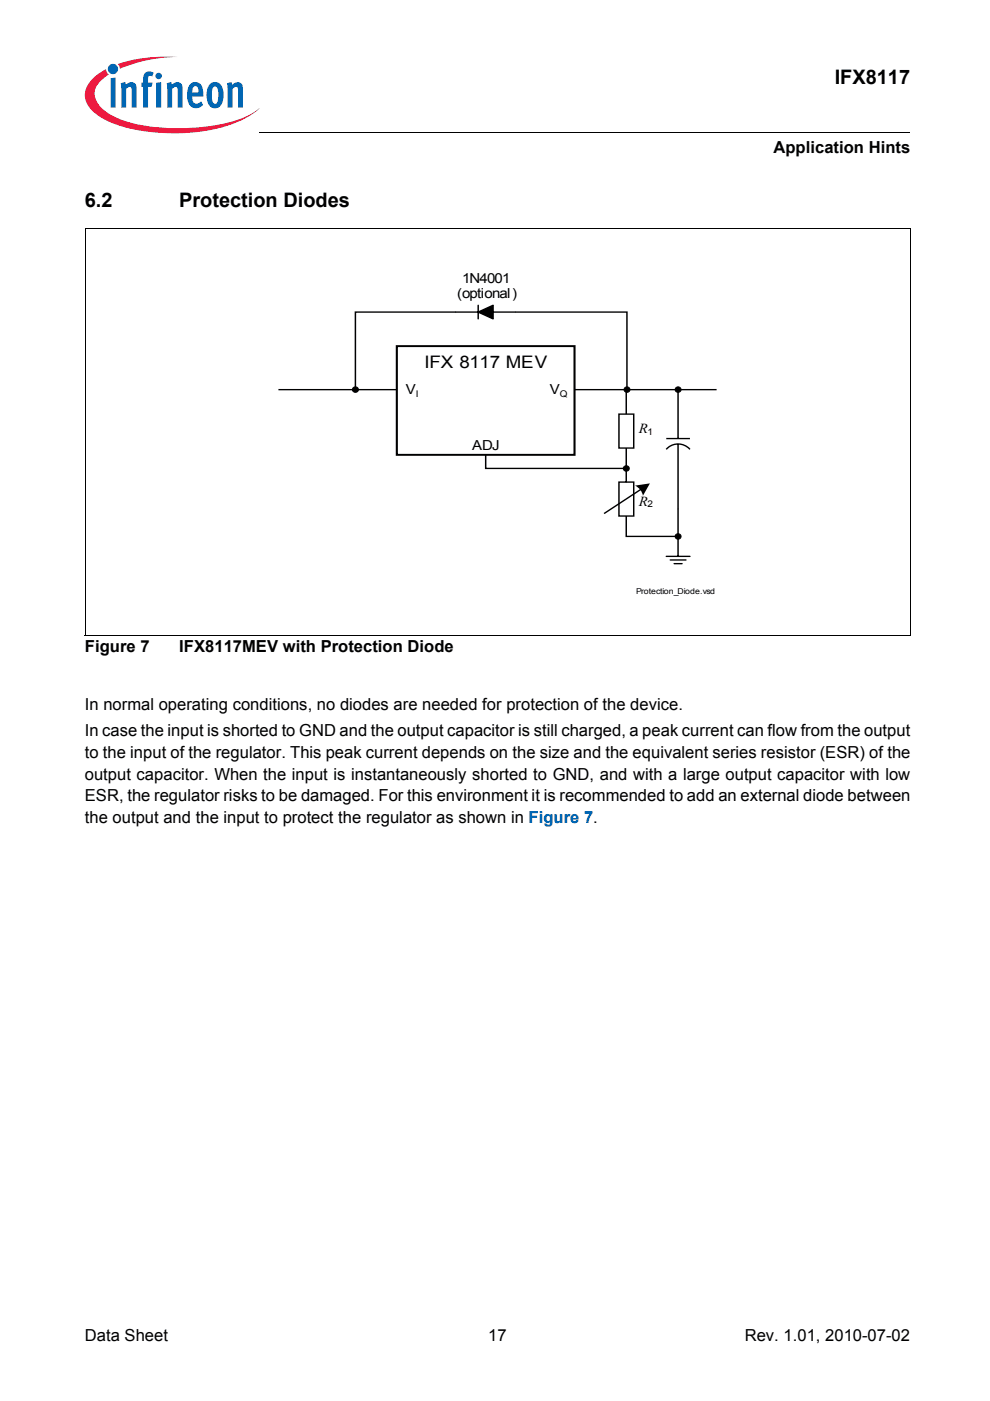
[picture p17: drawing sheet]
<svg xmlns="http://www.w3.org/2000/svg" width="210mm" height="297mm" viewBox="0 0 210 297" stroke-linecap="round" stroke-linejoin="round" font-family="sans-serif">
<defs><g id="words">
<g font-size="4.2">
<text x="177" y="17.8">IFX8117</text>
<text x="18" y="43.8">6.2</text>
<text x="38" y="43.8">Protection Diodes</text>
</g>
<text font-size="3.7" x="90" y="78">IFX 8117 MEV</text>
<g font-size="3.5">
<text x="164" y="32.5">Application Hints</text>
<text x="18" y="138.2">Figure 7</text>
<text x="38" y="138.2">IFX8117MEV with Protection Diode</text>
<text x="18" y="150.5">In normal operating conditions, no diodes are needed for protection of the device.</text>
<text x="18" y="156.1">In case the input is shorted to GND and the output capacitor is still charged, a peak current can flow from the output</text>
<text x="18" y="160.7">to the input of the regulator. This peak current depends on the size and the equivalent series resistor (ESR) of the</text>
<text x="18" y="165.3">output capacitor. When the input is instantaneously shorted to GND, and with a large output capacitor with low</text>
<text x="18" y="169.9">ESR, the regulator risks to be damaged. For this environment it is recommended to add an external diode between</text>
<text x="18" y="174.5">the output and the input to protect the regulator as shown in Figure 7.</text>
<text x="18" y="284.4">Data Sheet</text>
<text x="103.5" y="284.4">17</text>
<text x="157.9" y="284.4">Rev. 1.01, 2010-07-02</text>
</g>
<g font-size="2.9">
<text x="98" y="59.9">1N4001</text>
<text x="96.9" y="63.1">(optional)</text>
<text x="86" y="83.6">V</text>
<text x="116.6" y="83.6">V</text>
<text x="100.1" y="95.3">ADJ</text>
<text x="135.4" y="91.9">R</text>
<text x="135.4" y="107.3">R</text>
</g>
<g font-size="2">
<text x="88.1" y="84.1">I</text>
<text x="118.7" y="84.1">Q</text>
<text x="137.3" y="92.1">1</text>
<text x="137.3" y="107.5">2</text>
</g>
<text font-size="1.7" x="134.9" y="125.8">Protection_Diode.vsd</text>
</g></defs>
<circle cx="24" cy="14.6" r="1.09" fill="#0166b3"/>
<g fill="#ed1a40">
<path d="M25 13.6l.8-.3a32.5 32.5 0 0 1 12-1.2 31.8 31.8 0 0 0-11.7 2.2l-.7 .3z"/>
<path d="M19.4 16.9a11.2 11.2 0 0 1 3.1-2.2l.1 .6 .5 .5a5 5 0 0 0-3 4.3 6 6 0 0 0 3.4 4.2 31.6 31.6 0 0 0 15.9 2.9 31.7 31.7 0 0 0 14-3.1l1.6-1.2a17.5 17.5 0 0 1-8.9 4.4 41.1 41.1 0 0 1-22.7-1.4 9.4 9.4 0 0 1-5.1-4.1 4.3 4.3 0 0 1 1.1-4.9z"/>
</g>
<g fill="#0166b3">
<path d="M23.5 16.6l1-.2v6.4h-1z"/>
<path d="M25.6 17.6l.9-.2 .2 .6a1.22 1.22 0 0 1 1.4-.6 1.22 1.22 0 0 1 .9 1.4v4h-1.1v-4.1a.42 .42 0 0 0-.6-.2l-.6 .4v3.9h-1z"/>
<path d="M30.8 15.4l.8-.3 .8 .2 .2 .1-.3 .8-.2-.1a.47 .47 0 0 0-.7 .3v1.1h.9l-.1 .9h-.8v4.4h-1.1v-4.4h-.3v-.9h.3v-.7a1.77 1.77 0 0 1 .5-1.4z"/>
<path d="M35.3 17.6l1-.2 .1 .6a1.22 1.22 0 0 1 1.5-.6 1.22 1.22 0 0 1 .8 1.4v4h-1l-.1-4.1a.41 .41 0 0 0-.6-.2l-.5 .4v3.9h-1z"/>
<path d="M48.1 17.6l1-.2 .1 .6a1.22 1.22 0 0 1 1.5-.6 1.22 1.22 0 0 1 .8 1.4v4h-1l-.1-4.1a.41 .41 0 0 0-.6-.2l-.5 .4v3.9h-1z"/>
<path d="M33 16.1a.68 .68 0 0 1 1.3 0 .68 .68 0 0 1-1.3 0zM33.1 17.6l1.1-.2v5.4h-1.1z"/>
<path d="M40.4 17.8a1.59 1.59 0 0 1 1.8-.2 1.59 1.59 0 0 1 .8 1.5l.1 1.4h-2.3a1.09 1.09 0 0 0 .2 1.1 1.09 1.09 0 0 0 1.2 .3l.4-.4 .4 .7a1.88 1.88 0 0 1-2.1 .6 1.88 1.88 0 0 1-1.2-1.9v-1.7l.3-.8zM41 18.5l-.2 1.1h1.3l-.1-.7a.58 .58 0 0 0-.3-.6 .58 .58 0 0 0-.7 .2z"/>
<path d="M44.6 17.7a1.76 1.76 0 0 1 2 0 1.76 1.76 0 0 1 .8 1.7v1.3a1.96 1.96 0 0 1-2.4 2.2 2.94 2.94 0 0 1-1.2-3.3 2.79 2.79 0 0 1 .8-1.9zM45.2 18.5a4.3 4.3 0 0 0 .1 3.4l.3 .1a1.54 1.54 0 0 0 .7-1.9v-.4a1.19 1.19 0 0 0-.7-1.4z"/>
</g>
<path d="M55 28v.1z" fill="#000"/>
<path d="M55 28h137.9" fill="none" stroke="#000" stroke-width=".21"/>
<g fill="#fff">
<path d="M18 29h46v5h-46z"/>
<path d="M84.1 73.4h37.7v23h-37.7z"/>
</g>
<path d="M84.1 73.4h37.7v23h-37.7z" fill="none" stroke="#000" stroke-width=".43"/>
<path d="M59 82.6h25.1M103 96.4v2.9h29.8M121.8 82.6h30.1M141.3 95.3a3.3 3.3 0 0 1 5 0M141.3 93h5M143.8 82.6v10.4M143.8 94.1v23.9M141.3 118h5M142.1 118.7h3.3M142.9 119.5h1.7" fill="none" stroke="#000" stroke-width=".3"/>
<g fill="#000">
<circle cx="75.3" cy="82.6" r=".62"/>
<circle cx="132.9" cy="82.6" r=".61"/>
<circle cx="143.8" cy="82.6" r=".61"/>
</g>
<g fill="none" stroke="#000" stroke-width=".21">
<circle cx="75.3" cy="82.6" r=".62"/>
<circle cx="132.9" cy="82.6" r=".61"/>
<circle cx="143.8" cy="82.6" r=".61"/>
</g>
<path d="M131.2 87.8h3.2v7.2h-3.2z" fill="#fff"/>
<path d="M131.2 87.8h3.2v7.2h-3.2z" fill="none" stroke="#000" stroke-width=".3"/>
<path d="M131.2 102.2h3.2v7.2h-3.2z" fill="#fff"/>
<path d="M101.4 66.2l3.1-1.5v2.9zM101.4 64.7v2.9M75.4 82.6v-16.4h57.5v16.4h-.1v5.2M132.8 95v7.2M131.2 102.2h3.2v7.2h-3.2zM132.8 109.4v4.3h11M136 103.7l-7.9 5.2" fill="none" stroke="#000" stroke-width=".3"/>
<g fill="#000">
<path d="M101.4 66.2l3.1-1.5v2.9z"/>
<path d="M134.6 103l3.2-.5-1.5 2.6-.5-1.2z" fill-rule="evenodd"/>
<circle cx="132.8" cy="99.3" r=".61"/>
<circle cx="143.8" cy="113.8" r=".6"/>
</g>
<g fill="none" stroke="#000" stroke-width=".21">
<path d="M18 48.5h175M18 48.4v86.3M192.9 48.5v86.2M18 134.7h174.9"/>
<circle cx="132.8" cy="99.3" r=".61"/>
<circle cx="143.8" cy="113.8" r=".6"/>
</g>
<use href="#words"/>
</svg>
